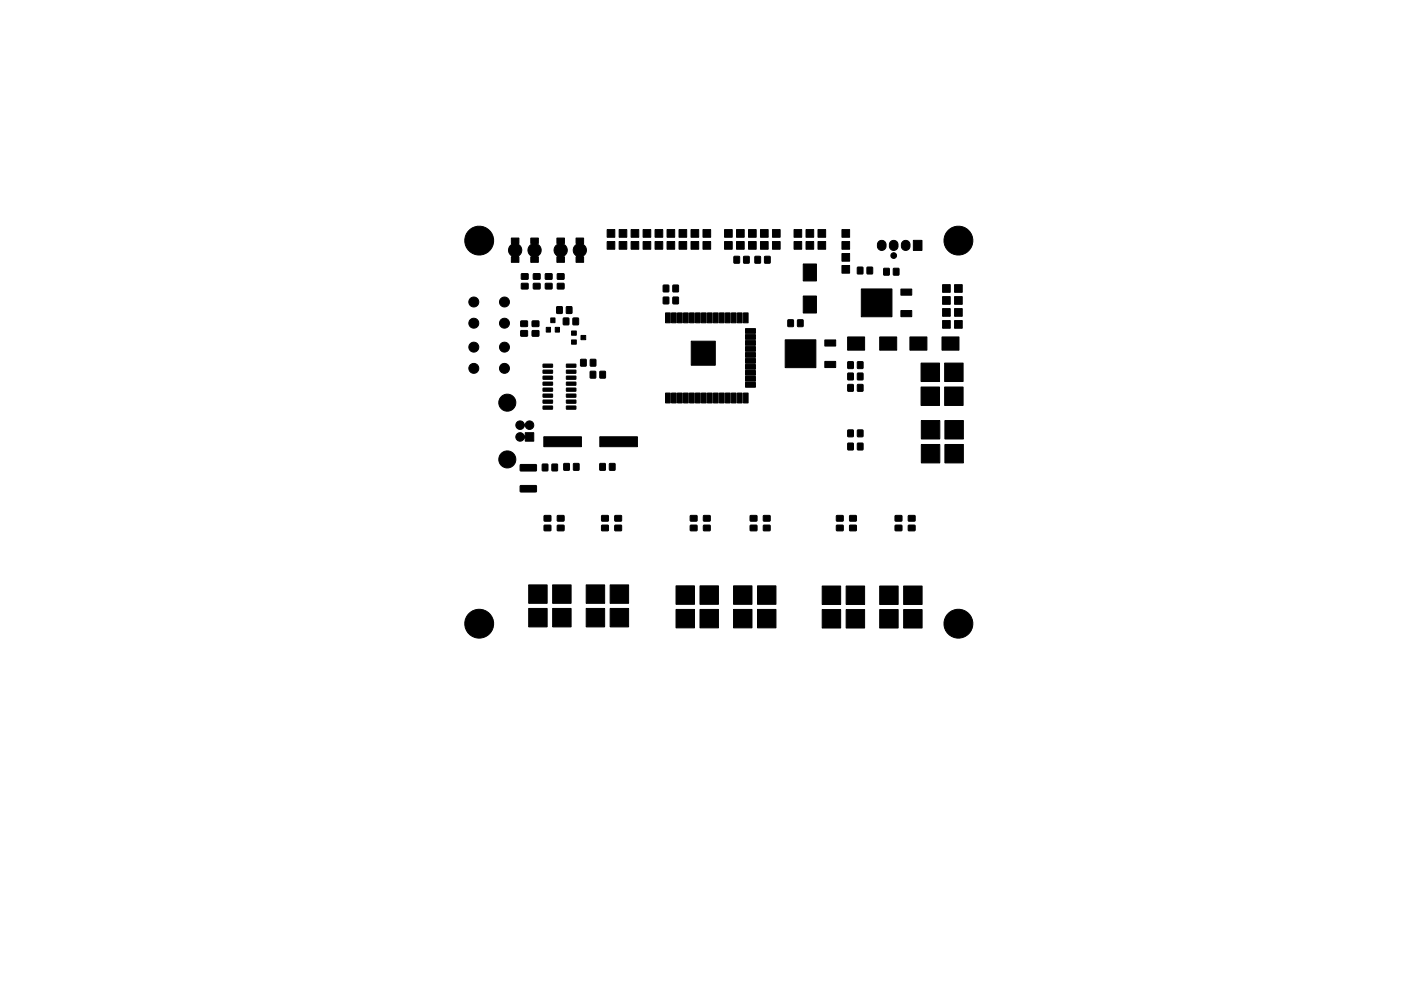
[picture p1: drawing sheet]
<svg xmlns="http://www.w3.org/2000/svg" width="297mm" height="210mm" viewBox="0 0 297 210" stroke-linecap="round" stroke-linejoin="round" font-family="sans-serif">
<g fill="#000" stroke="#000" stroke-width=".21">
<path d="M108.4 50.5h1.6v1.2l-.1 .1a1.59 1.59 0 0 1 0 2.6l.1 .1v1.2h-1.6v-1.2l.1-.1a1.59 1.59 0 0 1 0-2.7h-.1zM110.6 58.1h1.3l.1 1.1-1.4 .1zM112.5 50.5h1.6v1.2l-.1 .1a1.6 1.6 0 0 1 0 2.6l.1 .1v1.2h-1.6v-1.2l.2-.1a1.6 1.6 0 0 1 0-2.7h-.2zM113.1 58.1h1.4v1.1l-1.4 .1zM115.6 58.1h1.4v1.1l-1.3 .1zM118.2 58.1h1.3l.1 1.1-1.4 .1zM118.1 50.5h1.6v1.2l-.1 .1a1.59 1.59 0 0 1 0 2.6l.1 .1v1.2h-1.6v-1.2l.1-.1a1.59 1.59 0 0 1 0-2.7h-.1zM122.1 50.5h1.6v1.2l-.1 .1a1.59 1.59 0 0 1 0 2.6l.1 .1v1.2h-1.6v-1.2l.2-.1a1.59 1.59 0 0 1-.1-2.7h-.1zM128.7 51.3h1.7v1.6h-1.7zM128.7 48.7h1.7v1.6h-1.7zM131.3 51.3h1.6v1.6h-1.6zM131.3 48.7h1.6v1.6h-1.6z"/>
<path d="M133.8 51.3h1.6v1.6h-1.6zM133.8 48.7h1.6v1.6h-1.6zM136.3 51.3h1.7v1.6h-1.7zM136.3 48.7h1.7v1.6h-1.7zM138.9 51.3h1.6v1.6h-1.6zM138.9 48.7h1.6v1.6h-1.6zM141.4 51.3h1.7v1.6h-1.7zM141.4 48.7h1.7v1.6h-1.7zM144 51.3h1.6v1.6h-1.6zM144 48.7h1.6v1.6h-1.6zM146.5 51.3h1.6v1.6h-1.6zM146.5 48.7h1.6v1.6h-1.6z"/>
<path d="M149 51.3h1.7v1.6h-1.7zM149 48.7h1.7v1.6h-1.7zM153.6 51.3h1.6v1.6h-1.6zM153.6 48.7h1.6v1.6h-1.6zM155.6 54.4l1.2 .1-.1 1.3h-1.1zM156.2 51.3h1.6v1.6h-1.6zM156.2 48.7h1.6v1.6h-1.6zM157.7 54.4l1.1 .1v1.3h-1.1zM158.7 51.3h1.6v1.6h-1.6zM158.7 48.7h1.6v1.6h-1.6zM160.1 54.4l1.1 .1v1.3h-1.1zM161.2 51.3h1.7v1.6h-1.7z"/>
<path d="M161.2 48.7h1.7v1.6h-1.7zM162.1 54.4l1.2 .1-.1 1.3h-1.1zM163.8 51.3h1.6v1.6h-1.6zM163.8 48.7h1.6v1.6h-1.6zM168.4 51.3h1.6v1.6h-1.6zM168.4 48.7h1.6v1.6h-1.6zM170.9 51.3h1.6v1.6h-1.6zM170.9 48.7h1.6v1.6h-1.6zM170.3 56h2.8v3.6h-2.8zM173.4 51.3h1.7v1.6h-1.7zM173.4 48.7h1.7v1.6h-1.7zM178.5 56.3h1.6v1.7h-1.6z"/>
<path d="M178.5 53.8h1.6v1.6h-1.6zM178.5 51.3h1.6v1.6h-1.6zM178.5 48.7h1.6v1.6h-1.6zM181.8 56.7h1.2l-.1 1.4h-1.1zM183.8 56.7h1.2l-.1 1.4h-1.1zM186.3 51.3a.92 .92 0 0 1 1-.2 .92 .92 0 0 1 .6 .8v.4a.92 .92 0 0 1-1 .8 .92 .92 0 0 1-.9-.8v-.6zM187.4 57h1.1v1.4l-1.1-.1zM188.8 51.3a.92 .92 0 0 1 1-.2 .92 .92 0 0 1 .6 .8v.4a.92 .92 0 0 1-.9 .8 .92 .92 0 0 1-.9-.8v-.6zM189.4 57h1.2l-.1 1.4-1.1-.1zM191.4 51.3a.92 .92 0 0 1 1-.2 .92 .92 0 0 1 .5 .8v.4a.92 .92 0 0 1-.9 .8 .92 .92 0 0 1-.9-.8v-.6zM193.6 51h1.9v2.1h-1.9zM110.4 70.2l1.4-.1v1.2h-1.3z"/>
<path d="M110.4 68.1h1.4v1.1l-1.3 .1zM110.6 60.1h1.3l.1 1.1-1.4 .1zM112.8 70.2l1.4-.1 .1 1.2h-1.4zM112.8 68.1h1.4l.1 1.1-1.4 .1zM113.1 60.1h1.4v1.1l-1.4 .1zM115.8 69.5h.9v1h-.9zM115.6 60.1h1.4v1.1l-1.3 .1zM115.2 79.8h1.9l.1 .6-2 .1zM115.2 78.5h1.9l.1 .6-2 .1zM115.2 77.3l1.9-.1 .1 .7h-2zM116.8 67.5h.9v1h-.9zM117.7 69.5h.9v1h-.9z"/>
<path d="M118.1 65.1h1.1v1.4l-1.2-.1zM118.2 60.1h1.3l.1 1.1-1.4 .1zM119.4 67.5h1.2v1.4h-1.2zM120.1 65.1h1.2l-.1 1.4-1.1-.1zM120.1 79.8h1.9l.1 .6-1.9 .1zM120.1 78.5h1.9l.1 .6-1.9 .1zM120.1 77.3l1.9-.1 .1 .7h-1.9zM121.2 72.1h1v.9h-1zM121.2 70.2h1v.9h-1zM121.5 67.5h1.2l-.1 1.4h-1.1zM123.1 76.3h1.2l-.1 1.4-1.1-.1zM123.2 71.2h1v.9h-1z"/>
<path d="M125.2 78.8h1.1v1.4h-1.2zM125.2 76.3h1.1v1.4l-1.2-.1zM127.2 78.8h1.2l-.1 1.4h-1.1zM140.6 63.1h1.2l-.1 1.4-1.1-.1zM140.6 60.5h1.2l-.1 1.4h-1.1zM141.1 66.4h1v2.1h-1zM142.4 66.4h1v2.1h-1zM142.7 63.1h1.1v1.4l-1.1-.1zM142.7 60.5h1.1v1.4h-1.1zM143.6 66.4h1v2.1h-1zM144.9 66.4h1v2.1h-1zM146.2 66.4h1v2.1h-1z"/>
<path d="M147.5 66.4h1v2.1h-1zM148.7 66.4h1v2.1h-1zM150 66.4h1v2.1h-1zM146.6 72.4h5.1v5.1h-5.1zM151.3 66.4h1v2.1h-1zM152.5 66.4h1v2.1h-1zM153.8 66.4h1v2.1h-1zM155.1 66.4h1v2.1h-1zM156.3 66.4h1v2.1h-1zM157.6 66.4h1v2.1h-1zM158.1 78.6h2.1v1h-2.1zM158.1 77.3h2.1v1h-2.1z"/>
<path d="M158.1 76.1h2.1v1h-2.1zM158.1 74.8h2.1v1h-2.1zM158.1 73.5h2.1v1h-2.1zM158.1 72.3h2.1v1h-2.1zM158.1 71h2.1v1h-2.1zM158.1 69.7h2.1v1h-2.1zM167.1 67.9h1.1v1.4l-1.2-.1zM169.1 67.9h1.2l-.1 1.4-1.1-.1zM166.5 72.1h6.5v5.9h-6.5zM170.3 62.8h2.8v3.6h-2.8zM174.9 76.7h2.3v1.3h-2.3zM174.9 72.1h2.3v1.3h-2.3z"/>
<path d="M179.8 79.2h1.1v1.4l-1.2-.1zM179.8 76.8h1.1v1.4l-1.2-.1zM181.8 79.2h1.2l-.1 1.4-1.1-.1zM181.8 76.8h1.2l-.1 1.4-1.1-.1zM179.7 71.5h3.6v2.8h-3.6zM182.6 61.3h6.5v5.9h-6.5zM186.5 71.5h3.6v2.8h-3.6zM191 65.9h2.3v1.3h-2.3zM191 61.3h2.3v1.3h-2.3zM192.9 71.5h3.6v2.8h-3.6zM199.8 68h1.7v1.6h-1.7zM199.8 65.5h1.7v1.6h-1.7z"/>
<path d="M199.8 62.9h1.7v1.7h-1.7zM199.8 60.4h1.7v1.6h-1.7zM199.7 71.5h3.6v2.8h-3.6zM202.4 68h1.6v1.6h-1.6zM202.4 65.5h1.6v1.6h-1.6zM202.4 62.9h1.6v1.7h-1.6zM202.4 60.4h1.6v1.6h-1.6zM109.6 92.1a1.18 1.18 0 0 1 1.7 .4l.1-.7h1.8v1.8h-1.8l-.2-.7a.94 .94 0 0 1-1.3 .6 .94 .94 0 0 1-.3-1.4zM109.7 89.5a1.16 1.16 0 0 1 1.6 .6 .9 .9 0 0 1 1.1-.8 .9 .9 0 0 1 .6 1.2 .9 .9 0 0 1-1.3 .4l-.5-.6a.93 .93 0 0 1-1.3 .7 .93 .93 0 0 1-.2-1.5zM110.3 98.6h3.3l.1 1.2-.1 .1h-3.2l-.1-.2zM115 98.5h1.2l-.1 1.4-1.1-.1zM115.2 86.2l1.9-.1 .1 .6-2 .1z"/>
<path d="M115.2 84.9h1.9l.1 .6-2 .1zM115.2 83.6h1.9l.1 .6-2 .1zM115.2 82.4l1.9-.1 .1 .6-2 .1zM115.2 81.1h1.9l.1 .6h-2zM117 98.5h1.2l-.1 1.4-1.1-.1zM119.6 98.4h1.1v1.4l-1.2-.1zM120.1 86.2l1.9-.1 .1 .6-1.9 .1zM120.1 84.9h1.9l.1 .6-1.9 .1zM120.1 83.6h1.9l.1 .6-1.9 .1zM120.1 82.4l1.9-.1 .1 .6-1.9 .1zM120.1 81.1h1.9l.1 .6h-1.9zM121.6 98.4h1.2l-.1 1.4-1.1-.1z"/>
<path d="M115.3 92.7h8v2.1h-8zM127.2 98.4h1.1v1.4l-1.1-.1zM129.2 98.4h1.2l-.1 1.4-1.1-.1zM127.2 92.7h7.9v2.1h-7.9zM141.1 83.4h1v2.1h-1zM142.4 83.4h1v2.1h-1zM143.6 83.4h1v2.1h-1zM144.9 83.4h1v2.1h-1zM146.2 83.4h1v2.1h-1zM147.5 83.4h1v2.1h-1zM148.7 83.4h1v2.1h-1zM150 83.4h1v2.1h-1z"/>
<path d="M151.3 83.4h1v2.1h-1zM152.5 83.4h1v2.1h-1zM153.8 83.4h1v2.1h-1zM155.1 83.4h1v2.1h-1zM156.3 83.4h1v2.1h-1zM157.6 83.4h1v2.1h-1zM158.1 81.2h2.1v1h-2.1zM158.1 79.9h2.1v1h-2.1zM179.8 94l1.1 .1v1.4l-1.2-.1zM179.8 91.3h1.1v1.4l-1.2-.1zM179.8 81.6h1.1v1.4h-1.2zM181.8 94l1.2 .1-.1 1.4-1.1-.1z"/>
<path d="M181.8 91.3h1.2l-.1 1.4-1.1-.1zM181.8 81.6h1.2l-.1 1.4h-1.1zM195.3 82.1h3.9v3.9h-3.9zM195.3 77h3.9v3.9h-3.9zM195.3 94.3h4v3.9h-4zM195.3 89.2h4v3.9h-4zM200.3 82.1h3.9v3.9h-3.9zM200.3 77h3.9v3.9h-3.9zM200.3 94.3h4v3.9h-4zM200.3 89.2h4v3.9h-4zM110.3 103h3.3l.1 1.3-.1 .1h-3.2l-.1-.2zM115.4 111.5l1.3-.1 .1 1.2h-1.4z"/>
<path d="M115.4 109.4h1.3l.1 1.1-1.4 .1zM118.2 111.5l1.3-.1 .1 1.2h-1.4zM118.2 109.4h1.3l.1 1.1-1.4 .1zM127.6 111.5l1.3-.1 .1 1.2h-1.4zM127.6 109.4h1.3l.1 1.1-1.4 .1zM130.4 111.5l1.3-.1 .1 1.2h-1.4zM130.4 109.4h1.3l.1 1.1-1.4 .1zM146.4 111.5l1.3-.1 .1 1.2h-1.4zM146.4 109.4h1.3l.1 1.1-1.4 .1zM149.2 111.5l1.3-.1 .1 1.2h-1.4zM149.2 109.4h1.3l.1 1.1-1.4 .1zM159.1 111.5l1.3-.1 .1 1.2h-1.4z"/>
<path d="M159.1 109.4h1.3l.1 1.1-1.4 .1zM161.9 111.5l1.3-.1 .1 1.2h-1.4zM161.9 109.4h1.3l.1 1.1-1.4 .1zM177.4 111.5l1.3-.1 .1 1.2h-1.4zM177.4 109.4h1.3l.1 1.1-1.4 .1zM180.2 111.5l1.3-.1 .1 1.2h-1.4zM180.2 109.4h1.3l.1 1.1-1.4 .1zM189.8 111.5l1.4-.1v1.2h-1.4zM189.8 109.4h1.4v1.1l-1.4 .1zM192.6 111.5l1.4-.1v1.2h-1.4zM192.6 109.4h1.4v1.1l-1.4 .1zM112.1 129.1h3.9v3.9h-3.9z"/>
<path d="M112.1 124.1h3.9v3.9h-3.9zM117.2 129.1h3.9v3.9h-3.9zM117.2 124.1h3.9v3.9h-3.9zM124.3 129.1h3.9v3.9h-3.9zM124.3 124.1h3.9v3.9h-3.9zM129.4 129.1h3.9v3.9h-3.9zM129.4 124.1h3.9v3.9h-3.9zM143.3 129.3h3.9v3.9h-3.9zM143.3 124.3h3.9v3.9h-3.9zM148.4 129.3h3.9v3.9h-3.9zM148.4 124.3h3.9v3.9h-3.9zM155.5 129.3h3.9v3.9h-3.9z"/>
<path d="M155.5 124.3h3.9v3.9h-3.9zM160.6 129.3h3.9v3.9h-3.9zM160.6 124.3h3.9v3.9h-3.9zM174.3 129.3h3.9v3.9h-3.9zM174.3 124.3h3.9v3.9h-3.9zM179.4 129.3h3.9v3.9h-3.9zM179.4 124.3h3.9v3.9h-3.9zM186.5 129.3h3.9v3.9h-3.9zM186.5 124.3h3.9v3.9h-3.9zM191.6 129.3h3.9v3.9h-3.9zM191.6 124.3h3.9v3.9h-3.9z"/>
<circle cx="101.6" cy="51" r="3.1"/>
<circle cx="189.5" cy="54.2" r=".6"/>
<circle cx="203.2" cy="51" r="3.1"/>
<circle cx="100.5" cy="78.2" r="1.06"/>
<circle cx="100.5" cy="64.1" r="1.06"/>
<circle cx="100.5" cy="68.6" r="1.06"/>
<circle cx="100.5" cy="73.7" r="1.06"/>
<circle cx="107" cy="78.2" r="1.06"/>
<circle cx="107" cy="64.1" r="1.06"/>
<circle cx="107" cy="73.7" r="1.06"/>
<circle cx="107" cy="68.6" r="1.06"/>
<circle cx="107.6" cy="97.5" r="1.81"/>
<circle cx="107.6" cy="85.4" r="1.81"/>
<circle cx="101.6" cy="132.3" r="3.1"/>
<circle cx="203.2" cy="132.3" r="3.1"/>
</g>
</svg>
